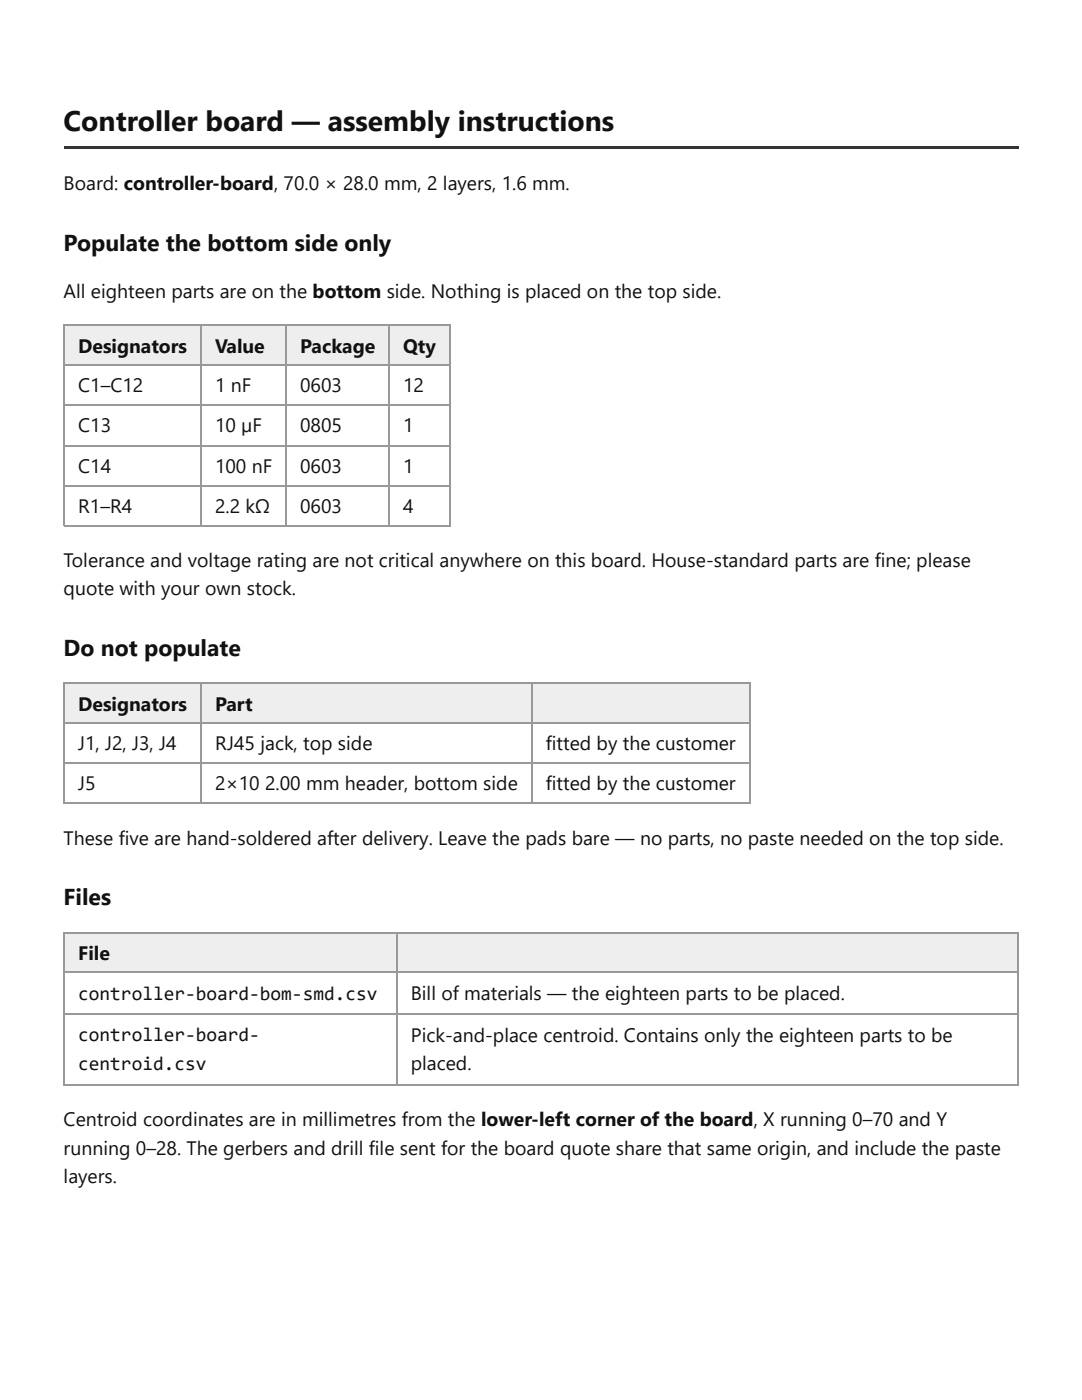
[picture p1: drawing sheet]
<svg xmlns="http://www.w3.org/2000/svg" width="216mm" height="279mm" viewBox="0 0 216 279" stroke-linecap="round" stroke-linejoin="round" font-family="sans-serif">
<defs><g id="words">
<text font-size="5.6" fill="#111" x="12.7" y="26.2">Controller board — assembly instructions</text>
<g font-size="4.6" fill="#111">
<text x="12.7" y="50">Populate the bottom side only</text>
<text x="12.7" y="131">Do not populate</text>
<text x="12.7" y="180.7">Files</text>
</g>
<g font-size="3.9" fill="#111">
<text x="12.7" y="37.8">Board: controller-board, 70.0 × 28.0 mm, 2 layers, 1.6 mm.</text>
<text x="12.7" y="59.5">All eighteen parts are on the bottom side. Nothing is placed on the top side.</text>
<text x="15.6" y="70.4">Designators</text>
<text x="42.9" y="70.4">Value</text>
<text x="59.9" y="70.4">Package</text>
<text x="80.4" y="70.4">Qty</text>
<text x="15.6" y="78.3">C1–C12</text>
<text x="42.9" y="78.3">1 nF</text>
<text x="59.9" y="78.3">0603</text>
<text x="80.4" y="78.3">12</text>
<text x="15.6" y="86.3">C13</text>
<text x="42.9" y="86.3">10 µF</text>
<text x="59.9" y="86.3">0805</text>
<text x="80.4" y="86.3">1</text>
<text x="15.6" y="94.5">C14</text>
<text x="42.9" y="94.5">100 nF</text>
<text x="59.9" y="94.5">0603</text>
<text x="80.4" y="94.5">1</text>
<text x="15.6" y="102.4">R1–R4</text>
<text x="42.9" y="102.4">2.2 kΩ</text>
<text x="59.9" y="102.4">0603</text>
<text x="80.4" y="102.4">4</text>
<text x="12.7" y="113.2">Tolerance and voltage rating are not critical anywhere on this board. House-standard parts are fine; please</text>
<text x="12.7" y="118.8">quote with your own stock.</text>
<text x="15.6" y="141.8">Designators</text>
<text x="42.9" y="141.8">Part</text>
<text x="15.6" y="149.8">J1, J2, J3, J4</text>
<text x="42.9" y="149.8">RJ45 jack, top side</text>
<text x="108.9" y="149.8">fitted by the customer</text>
<text x="15.6" y="157.7">J5</text>
<text x="42.9" y="157.7">2×10</text>
<text x="52.9" y="157.7">2.00 mm header, bottom side</text>
<text x="108.9" y="157.7">fitted by the customer</text>
<text x="12.7" y="168.5">These five are hand-soldered after delivery. Leave the pads bare — no parts, no paste needed on the top side.</text>
<text x="15.6" y="191.6">File</text>
<text x="15.6" y="199.5">controller-board-bom-smd.csv</text>
<text x="82" y="199.5">Bill of materials — the eighteen parts to be placed.</text>
<text x="15.6" y="207.7">controller-board-</text>
<text x="82" y="208">Pick-and-place centroid. Contains only the eighteen parts to be</text>
<text x="15.6" y="213.5">centroid.csv</text>
<text x="82" y="213.5">placed.</text>
<text x="12.7" y="224.6">Centroid coordinates are in millimetres from the lower-left corner of the board, X running 0–70 and Y</text>
<text x="12.7" y="230.5">running 0–28. The gerbers and drill file sent for the board quote share that same origin, and include the paste</text>
<text x="12.7" y="236">layers.</text>
</g>
</g></defs>
<path d="M12.7 29.1h190.5v.5h-190.5z" fill="#333"/>
<g fill="#eee">
<path d="M13 64.8h27.2v8.2h-27.2z"/>
<path d="M40.2 64.8h16.9v8.2h-16.9z"/>
<path d="M57.1 64.8h20.7v8.2h-20.7z"/>
<path d="M77.8 64.8h11.9v8.2h-11.9z"/>
</g>
<path d="M12.7 65h77.3M12.7 72.9h77.3M12.8 64.8v40.2M40.1 64.8v40.2M57 64.8v40.2M77.7 64.8v40.2M89.8 64.8v40.2M12.7 80.8h77.3M12.7 89h77.3M12.7 97h77.3M12.7 104.9h77.3" fill="none" stroke="#999" stroke-width=".26"/>
<g fill="#eee">
<path d="M13 136.3h27.2v7.9h-27.2z"/>
<path d="M40.2 136.3h65.9v7.9h-65.9z"/>
<path d="M106.1 136.3h43.4v7.9h-43.4z"/>
</g>
<path d="M12.7 136.4h137.1M12.8 136.3v24M40.1 136.3v24M106.2 136.3v24M149.6 136.3v24M12.7 144.3h137.1M12.7 152.3h137.1M12.7 160.2h137.1" fill="none" stroke="#999" stroke-width=".26"/>
<g fill="#eee">
<path d="M13 186h66.1v7.9h-66.1z"/>
<path d="M79.1 186h124.1v7.9h-124.1z"/>
</g>
<path d="M12.7 186.1h190.5M12.7 194.1h190.5M12.8 186v30.7M79.2 186v30.7M203.1 186v30.7M12.7 202.3h190.5M12.7 216.6h190.5" fill="none" stroke="#999" stroke-width=".26"/>
<use href="#words"/>
</svg>
